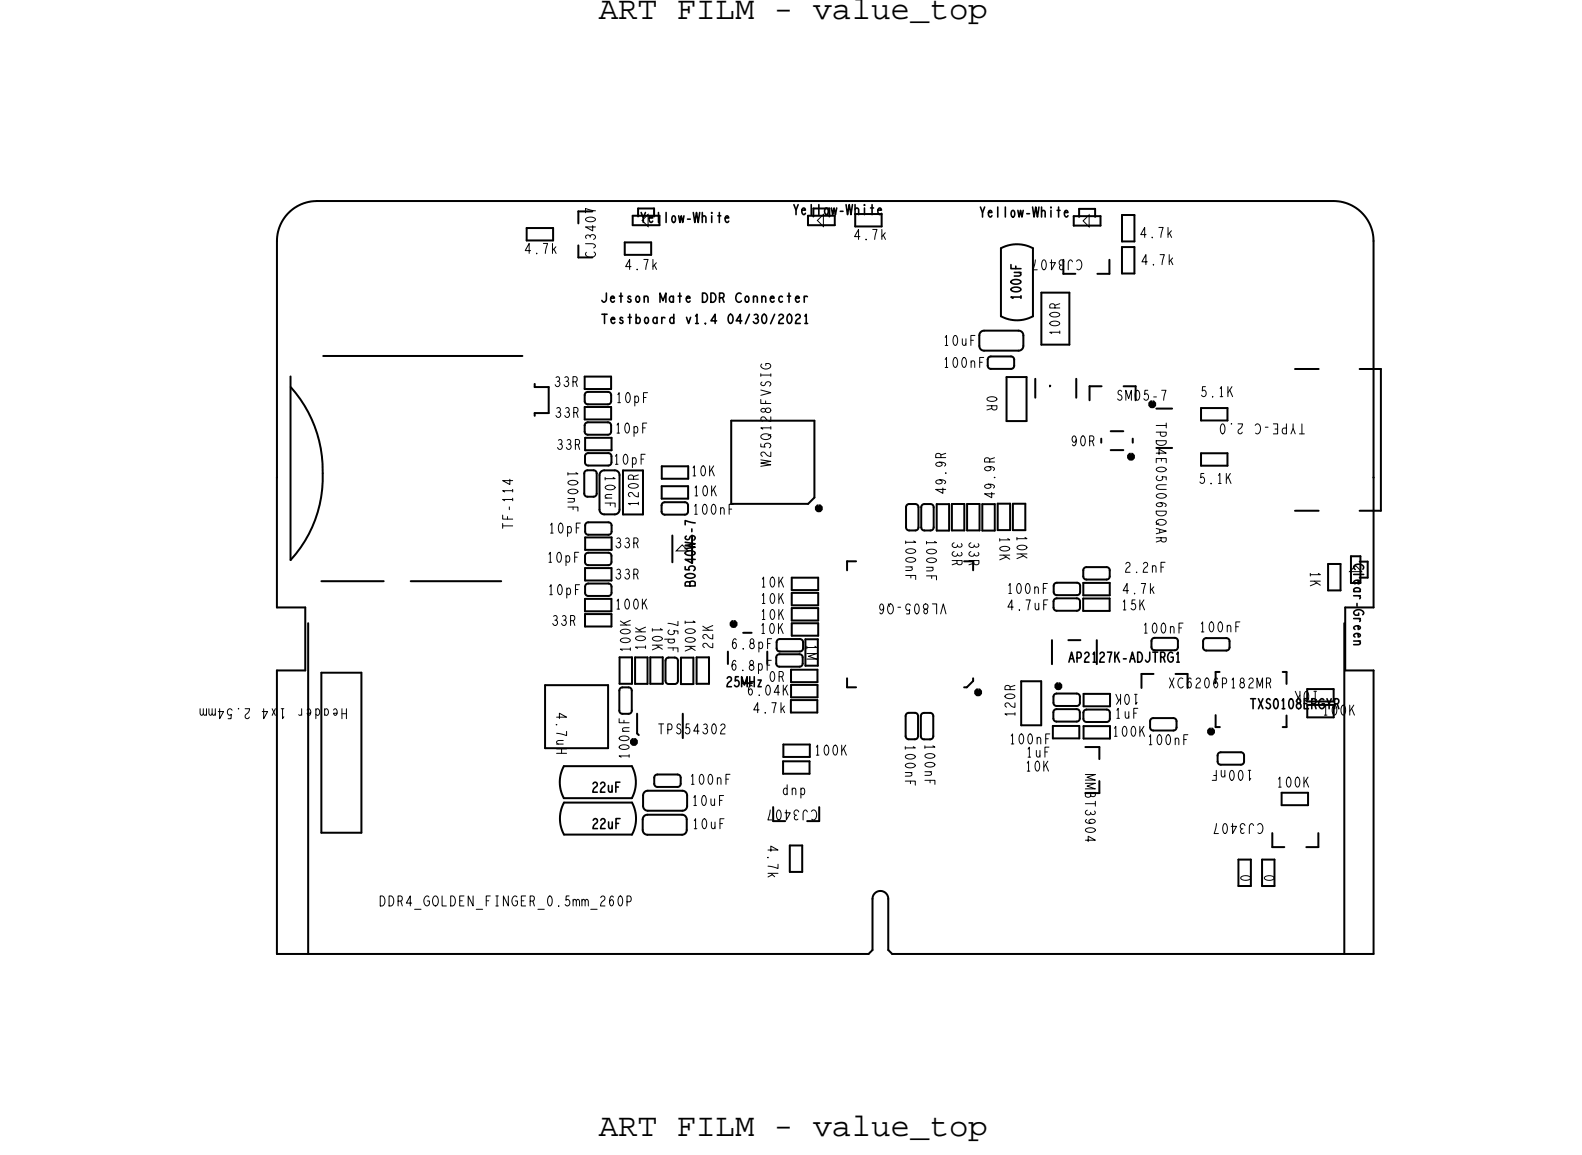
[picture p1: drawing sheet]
<svg xmlns="http://www.w3.org/2000/svg" width="100mm" height="73mm" viewBox="0 0 100 73" stroke-linecap="round" stroke-linejoin="round" font-family="sans-serif">
<defs><g id="words">
<g font-size="2.1">
<text x="38" y="1.2">ART FILM - value_top</text>
<text x="38" y="72.1">ART FILM - value_top</text>
</g>
<g font-size=".6">
<text x="33.3" y="16.1">4.7k</text>
<text x="39.7" y="17.1">4.7k</text>
<text x="40.6" y="14.1">Yellow-White</text>
<text x="50.3" y="13.6">Yellow-White</text>
<text x="54.2" y="15.2">4.7k</text>
<text x="62.2" y="13.8">Yellow-White</text>
<text x="72.4" y="15.1">4.7k</text>
<text x="72.4" y="16.8">4.7k</text>
<text x="38.1" y="19.2">Jetson</text>
<text x="38.2" y="20.5">Testboard</text>
<text x="41.9" y="19.2">Mate</text>
<text x="43.5" y="20.5">v1.4</text>
<text x="46.7" y="19.2">Connecter</text>
<text x="59.9" y="23.3">100nF</text>
<text x="59.9" y="21.9">10uF</text>
<text x="64.8" y="19.1" transform="rotate(-90 64.8 19.1)">100uF</text>
<text x="35.2" y="24.5">33R</text>
<text x="35.2" y="26.5">33R</text>
<text x="35.3" y="28.5">33R</text>
<text x="36" y="29.9" transform="rotate(90 36 29.9)">100nF</text>
<text x="38.9" y="29.5">10pF</text>
<text x="39" y="27.5">10pF</text>
<text x="39.1" y="25.6">10pF</text>
<text x="76.2" y="25.2">5.1K</text>
<text x="32.5" y="33.6" transform="rotate(-90 32.5 33.6)">TF-114</text>
<text x="34.7" y="35.7">10pF</text>
<text x="34.8" y="33.8">10pF</text>
<text x="38.4" y="30.2" transform="rotate(90 38.4 30.2)">10uF</text>
<text x="39" y="34.8">33R</text>
<text x="43.9" y="30.2">10K</text>
<text x="44" y="32.7">100nF</text>
<text x="44" y="31.5">10K</text>
<text x="57.5" y="34.2" transform="rotate(90 57.5 34.2)">100nF</text>
<text x="58.8" y="34.3" transform="rotate(90 58.8 34.3)">100nF</text>
<text x="60.4" y="34.4" transform="rotate(90 60.4 34.4)">33R</text>
<text x="61.5" y="34.4" transform="rotate(90 61.5 34.4)">33R</text>
<text x="63.4" y="34.1" transform="rotate(90 63.4 34.1)">10K</text>
<text x="64.5" y="34" transform="rotate(90 64.5 34)">10K</text>
<text x="76.1" y="30.7">5.1K</text>
<text x="85.9" y="35.8" transform="rotate(90 85.9 35.8)">Clear-Green</text>
<text x="34.8" y="37.8">10pF</text>
<text x="35" y="39.7">33R</text>
<text x="39" y="36.8">33R</text>
<text x="41" y="41.3" transform="rotate(-90 41 41.3)">10K</text>
<text x="41.4" y="39.8" transform="rotate(90 41.4 39.8)">10K</text>
<text x="42.4" y="39.4" transform="rotate(90 42.4 39.4)">75pF</text>
<text x="46.4" y="41.2">6.8pF</text>
<text x="48.2" y="40.2">10K</text>
<text x="48.3" y="37.3">10K</text>
<text x="48.3" y="38.3">10K</text>
<text x="48.3" y="39.3">10K</text>
<text x="63.9" y="37.7">100nF</text>
<text x="63.9" y="38.7">4.7uF</text>
<text x="71.2" y="38.7">15K</text>
<text x="71.2" y="37.7">4.7k</text>
<text x="71.4" y="36.3">2.2nF</text>
<text x="72.5" y="40.2">100nF</text>
<text x="76.1" y="40.1">100nF</text>
<text x="83.2" y="36.3" transform="rotate(90 83.2 36.3)">1K</text>
<text x="16" y="45" transform="rotate(-180 16 45)">2.54mm</text>
<text x="18.2" y="45" transform="rotate(-180 18.2 45)">1x4</text>
<text x="22" y="45" transform="rotate(-180 22 45)">Header</text>
<text x="35.3" y="45.2" transform="rotate(90 35.3 45.2)">4.7uH</text>
<text x="46.1" y="43.6">25MHz</text>
<text x="46.4" y="42.6">6.8pF</text>
<text x="47.8" y="45.3">4.7k</text>
<text x="57.5" y="47.3" transform="rotate(90 57.5 47.3)">100nF</text>
<text x="58.7" y="47.2" transform="rotate(90 58.7 47.2)">100nF</text>
<text x="64.1" y="47.2">100nF</text>
<text x="70.8" y="45.6">1uF</text>
<text x="72.3" y="44.1" transform="rotate(-180 72.3 44.1)">10K</text>
<text x="72.8" y="47.3">100nF</text>
<text x="83.7" y="43.9" transform="rotate(-180 83.7 43.9)">10K</text>
<text x="37.6" y="50.3">22uF</text>
<text x="37.6" y="52.6">22uF</text>
<text x="39.9" y="48.2" transform="rotate(-90 39.9 48.2)">100nF</text>
<text x="43.8" y="49.8">100nF</text>
<text x="43.9" y="51.1">10uF</text>
<text x="43.9" y="52.6">10uF</text>
<text x="48.7" y="53.7" transform="rotate(90 48.7 53.7)">4.7k</text>
<text x="49.6" y="50.5">dnp</text>
<text x="65.1" y="49">10K</text>
<text x="65.1" y="48.1">1uF</text>
<text x="79.5" y="48.9" transform="rotate(-180 79.5 48.9)">100nF</text>
</g>
</g></defs>
<!-- layer: Board Outline -->
<g fill="none" stroke="#000" stroke-width=".13">
<path d="M17.6 15.3v15zM20.1 12.8h64.5zM20.1 12.8a2.54 2.54 0 0 0-2.5 2.5M84.6 12.8a2.54 2.54 0 0 1 2.6 2.5M87.2 15.3v15zM17.6 30.3h.1M17.6 30.3v8.3zM17.6 38.6h1.8zM19.4 38.6v4zM85.4 38.6v4zM85.4 38.6h1.8zM87.2 30.3h.1"/>
<path d="M87.2 30.3v8.3zM17.6 42.6h1.8zM17.6 42.6v18zM55.4 57.1v3.2zM55.4 57.1l.1-.4 .4-.1 .3 .1 .2 .4M56.4 57.1v3.2zM85.4 42.6h1.8zM87.2 42.6v18zM17.6 60.6h37.5zM55.1 60.6l.3-.3zM56.4 60.3l.2 .3zM56.6 60.6h30.6z"/>
</g>
<!-- layer: Components -->
<g fill="none" stroke="#000" stroke-width=".13">
<path d="M33.4 15.3h1.7zM33.4 14.5v.8zM33.4 14.5h1.7zM35.1 14.5v.8zM36.7 15.6v.7zM36.7 16.3h.9zM36.7 13.4h.9zM36.7 13.4v.8zM39.6 15.4v.8zM39.6 15.4h1.7zM39.6 16.2h1.7zM40.2 14.3h1.7z"/>
<path d="M40.2 13.7v.6zM40.2 13.7h1.7zM40.5 13.2h1zM40.5 13.2v.5zM41.3 15.4v.8zM41.5 13.2v.5zM51.3 14.3h1.7zM51.3 13.7v.6zM51.3 13.7h1.7zM51.6 13.2h1zM53 13.7v.6zM54.3 14.4h1.7z"/>
<path d="M54.3 13.6v.8zM54.3 13.6h1.7zM56 13.6v.8zM63.5 15.8v4.3zM63.5 15.8l.5-.2 .6-.1 1 .3M65.6 15.8v4.3zM66.1 18.6v3.3zM66.1 18.6h1.8zM67.5 16.5v.9zM67.5 17.4h.7zM67.9 18.6v3.3zM68.1 14.3h1.7z"/>
<path d="M68.1 13.7v.6zM68.1 13.7h1.7zM68.5 13.3h1zM68.5 13.3v.5zM69.5 13.3v.5zM69.6 17.4h.8zM69.8 13.7v.6zM70.4 16.5v.9zM71.2 17.4h.8zM71.2 15.7v1.7zM71.2 15.7h.8zM71.2 13.7h.8z"/>
<path d="M71.2 15.3h.8zM71.2 13.7v1.6zM72 15.7v1.7zM72 13.7v1.6zM18.4 23.9v11.7zM18.5 24.6a7.9 7.9 0 0 1 2 5.4M19.6 39.6v21zM20.4 36.9h4zM20.5 30.1a7.8 7.8 0 0 1-2.1 5.4M20.5 22.6h12.7zM26.1 36.9h5.7zM33.9 24.6h.9z"/>
<path d="M33.9 24.4v.2zM33.9 26.2v.2zM33.9 26.2h.9zM34.8 24.6v1.6zM37.1 30.1v1.2zM37.1 31.3l.2 .2M37.1 23.9v.8zM37.1 23.9h1.7zM37.1 24.7h1.7zM37.1 27v.4zM37.1 27.4l.2 .2M37.1 25.8v.8z"/>
<path d="M37.1 25.8h1.7zM37.1 26.6h1.7zM37.1 25.1v.4zM37.1 25.5l.2 .2M37.1 38v.8zM37.1 38h1.7zM37.1 38.8h1.7zM37.1 29v.4zM37.1 29.4l.2 .2M37.1 39v.8zM37.1 39h1.7zM37.1 39.8h1.7z"/>
<path d="M37.1 35.3v.4zM37.1 35.7l.2 .2M37.1 36.1v.8zM37.1 36.1h1.7zM37.1 36.9h1.7zM37.1 37.2v.4zM37.1 37.6l.2 .2M37.1 27.8v.8zM37.1 27.8h1.7zM37.1 28.6h1.7zM37.1 34.1v.8zM37.1 34.1h1.7z"/>
<path d="M37.1 34.9h1.7zM37.1 33.4v.4zM37.1 33.8l.2 .2M37.3 31.5h.4zM37.3 29.9h.4zM37.3 29.9l-.2 .2M37.3 27.6h1.3zM37.3 26.8h1.3zM37.3 26.8l-.2 .2M37.3 25.7h1.3zM37.3 24.9h1.3zM37.3 24.9l-.2 .2"/>
<path d="M37.3 29.6h1.3zM37.3 28.8h1.3zM37.3 28.8l-.2 .2M37.3 35.9h1.3zM37.3 35.1h1.3zM37.3 35.1l-.2 .2M37.3 37.8h1.3zM37.3 37h1.3zM37.3 37l-.2 .2M37.3 34h1.3zM37.3 33.2h1.3zM37.3 33.2l-.2 .2"/>
<path d="M37.7 29.9l.2 .2M37.9 30.1v1.2zM37.9 31.3l-.2 .2M38 30.2v2.2zM38 32.4l.1 .2 .2 .1M38.3 32.7h.7zM38.3 29.9h.7zM38.3 29.9h-.2l-.1 .3M38.6 26.8l.2 .2M38.6 24.9l.2 .2M38.6 28.8l.2 .2M38.6 35.1l.2 .2"/>
<path d="M38.6 37l.2 .2M38.6 33.2l.2 .2M38.8 23.9v.8zM38.8 27v.4zM38.8 27.4l-.2 .2M38.8 25.8v.8zM38.8 25.1v.4zM38.8 25.5l-.2 .2M38.8 38v.8zM38.8 29.4l-.2 .2M38.8 39v.8zM38.8 35.3v.4z"/>
<path d="M38.8 35.7l-.2 .2M38.8 36.1v.8zM38.8 37.2v.4zM38.8 37.6l-.2 .2M38.8 27.8v.8zM38.8 34.1v.8zM38.8 33.4v.4zM38.8 33.8l-.2 .2M39 29.9l.2 .1 .1 .2M39.3 30.2v2.2zM39.3 32.4l-.1 .2-.2 .1M39.5 29.9h1.3z"/>
<path d="M39.5 32.7h1.3zM39.5 29.9v2.8zM40.8 29.9v2.8zM42 32.1v.4zM42 32.5l.2 .2M42 30.9v.8zM42 30.9h1.7zM42 31.7h1.7zM42 30.4h1.7zM42 29.6v.8zM42 29.6h1.7zM42.2 31.9h1.3z"/>
<path d="M42.2 32.7h1.3zM42.2 31.9l-.2 .2M42.7 34v1.7zM43.5 31.9l.2 .2M43.7 32.1v.4zM43.7 32.5l-.2 .2M43.7 30.9v.8zM43.7 29.6v.8zM43.9 34v1.7zM46.4 26.7h5.3zM46.4 32h4.9zM46.4 26.7v5.3z"/>
<path d="M50.2 36.7v.8zM50.2 36.7h1.7zM50.2 37.5h1.7zM50.2 37.6v.8zM50.2 37.6h1.7zM50.2 38.4h1.7zM50.2 38.6v.8zM50.2 38.6h1.7zM50.2 39.4h1.7zM50.2 39.6v.8zM50.2 39.6h1.7zM51.7 26.7v4.9z"/>
<path d="M51.7 31.6l-.4 .4zM51.9 36.7v.8zM51.9 37.6v.8zM51.9 38.6v.8zM51.9 39.6v.8zM53.8 35.6v.6zM53.8 35.6h.5zM57.5 32.2v1.3zM57.5 33.5l.2 .2M57.7 33.7h.4zM57.7 32h.4zM57.7 32l-.2 .2"/>
<path d="M58.1 32l.2 .2M58.3 32.2v1.3zM58.3 33.5l-.2 .2M58.5 32.2v1.3zM58.5 33.5l.2 .2M58.7 33.7h.4zM58.7 32h.4zM58.7 32l-.2 .2M59.1 32l.2 .2M59.3 32.2v1.3zM59.3 33.5l-.2 .2M59.4 32h.8z"/>
<path d="M59.4 33.7h.8zM59.4 32v1.7zM60.2 32v1.7zM60.4 33.7h.8zM60.4 32v1.7zM60.4 32h.8zM61.2 35.6h.6zM61.2 32v1.7zM61.4 33.7h.8zM61.4 32v1.7zM61.4 32h.8zM61.8 35.6v.6z"/>
<path d="M62.2 21.3v.7zM62.2 22v.2l.3 .1M62.2 32v1.7zM62.3 32h.8zM62.3 33.7h.8zM62.3 32v1.7zM62.5 21h2.1zM62.5 22.3h2.1zM62.5 21l-.3 .1v.2M62.7 23.2l.2 .2M62.9 22.6h1.3zM62.9 23.4h1.3z"/>
<path d="M62.9 22.6l-.2 .2M63.1 32v1.7zM63.3 33.7h.8zM63.3 32v1.7zM63.3 32h.8zM63.5 20.1a2.13 2.13 0 0 0 2.1 0M63.9 26.7h1.3zM63.9 23.9v2.8zM63.9 23.9h1.3zM64.1 32v1.7zM64.2 22.6l.2 .2M64.3 33.7h.8z"/>
<path d="M64.3 32v1.7zM64.3 32h.8zM64.4 22.8v.4zM64.4 23.2l-.2 .2M64.6 21l.3 .1v.2M64.9 21.3v.7zM64.9 22v.2l-.3 .1M65.1 32v1.7zM65.2 23.9v2.8zM65.7 24.1v1.2zM66.1 21.9h1.8zM66.9 38.2v.4z"/>
<path d="M66.9 38.6l.2 .2M66.9 37.2v.4zM66.9 37.6l.2 .2M67.1 38.8h1.2zM67.1 38h1.2zM67.1 38l-.2 .2M67.1 37.8h1.3zM67.1 37h1.3zM67.1 37l-.2 .2M68.3 24.1v1.2zM68.3 38l.2 .2M68.4 37l.2 .2"/>
<path d="M68.5 38.2v.4zM68.5 38.6l-.2 .2M68.6 37.2v.4zM68.6 37.6l-.2 .2M68.7 38.8h1.7zM68.7 38v.8zM68.7 38h1.7zM68.8 36.2v.4zM68.8 36.6l.2 .2M68.8 37.8h1.6zM68.8 37v.8zM68.8 37h1.6z"/>
<path d="M69 36.8h1.2zM69 36h1.2zM69 36l-.2 .2M69.1 24.5v.9zM69.2 24.5h.7zM69.9 27.9v.2zM70.2 36l.2 .2M70.4 38v.8zM70.4 36.2v.4zM70.4 36.6l-.2 .2M70.4 37v.8zM70.5 27.4h.8z"/>
<path d="M70.5 28.6h.8zM71.3 24.5h.8zM71.9 27.9v.2zM72.1 24.5v.9zM73.4 25.9h1zM73.4 28.4h1zM76.2 25.9v.8zM76.2 25.9h1.7zM76.2 26.7h1.7zM76.2 28.8v.8zM76.2 28.8h1.7zM76.2 29.6h1.7z"/>
<path d="M77.9 25.9v.8zM77.9 28.8v.8zM82.2 23.4h1.5zM82.2 32.4h1.5zM84.3 37.5h.8zM84.3 35.8v1.7zM84.3 35.8h.8zM85.1 35.8v1.7zM85.3 39.6v21zM85.7 35.3v1.7zM85.7 35.3h.6zM86.3 23.4h1.3z"/>
<path d="M86.3 32.4h1.3zM86.3 36.7h.5zM86.3 35.7h.5zM86.3 35.3v1.7zM86.8 35.7v1zM87.6 23.4v9zM20.4 42.7h2.5zM20.4 42.7v10.2zM20.4 52.9h2.5zM22.9 42.7v10.2zM34.6 47.5h4zM34.6 43.5v4z"/>
<path d="M34.6 43.5h4zM35.8 50.7h4.3zM35.8 48.6h4.3zM35.8 48.6a2.13 2.13 0 0 0 0 2.1M35.8 53h4.3zM35.8 51h4.3zM35.8 51a2.13 2.13 0 0 0 0 2M38.6 43.5v4zM39.3 43.8v1.3zM39.3 45.1l.2 .2M39.3 41.7h.8zM39.3 43.4h.8z"/>
<path d="M39.3 41.7v1.7zM39.5 43.6h.4zM39.5 45.3h.4zM39.5 43.6l-.2 .2M39.9 43.6l.2 .2M40.1 43.8v1.3zM40.1 45.1l-.2 .2M40.1 48.6l.2 .6 .1 .5-.3 1M40.1 41.7v1.7zM40.1 51l.2 .5 .1 .5-.3 1M40.3 43.4h.8zM40.3 41.7v1.7z"/>
<path d="M40.3 41.7h.8zM40.4 46.6l.1 .1zM40.4 45.3v1.3zM40.8 52v.7zM40.8 52.7l.1 .2 .2 .1M40.8 50.5v.7zM40.8 51.2l.1 .2 .2 .1M41.1 51.7h2.2zM41.1 53h2.2zM41.1 51.7l-.2 .1-.1 .2M41.1 41.7v1.7zM41.1 50.2h2.2z"/>
<path d="M41.1 51.5h2.2zM41.1 50.2l-.2 .1-.1 .2M41.3 43.4h.8zM41.3 41.7v1.7zM41.3 41.7h.8zM41.5 49.4v.4zM41.5 49.8l.2 .2M41.7 49.2h1.3zM41.7 50h1.3zM41.7 49.2l-.2 .2M42.1 41.7v1.7zM42.2 41.9v1.3z"/>
<path d="M42.2 43.2l.2 .2M42.4 43.4h.4zM42.4 41.7h.4zM42.4 41.7l-.2 .2M42.8 41.7l.2 .2M43 49.2l.2 .2M43 41.9v1.3zM43 43.2l-.2 .2M43.2 49.4v.4zM43.2 49.8l-.2 .2M43.2 43.4h.8zM43.2 41.8v1.6z"/>
<path d="M43.2 41.8h.8zM43.3 51.7l.2 .1 .1 .2M43.3 50.2l.2 .1 .1 .2M43.3 45.3v1.6zM43.6 52v.7zM43.6 52.7l-.1 .2-.2 .1M43.6 50.5v.7zM43.6 51.2l-.1 .2-.2 .1M44 41.8v1.6zM44.2 41.7h.8zM44.2 43.4h.8zM44.2 41.7v1.7z"/>
<path d="M45 41.7v1.7zM46.2 41.4v.8zM47.2 40.2h.5zM48.7 41.4v.8zM49.1 51.2v.9zM49.1 52.1h.7zM49.3 41.7v.4zM49.3 42.1l.2 .2M49.3 40.8v.4zM49.3 41.2l.2 .2M49.5 41.5h1.2zM49.5 42.3h1.2z"/>
<path d="M49.5 41.5l-.2 .2M49.5 40.6h1.3zM49.5 41.4h1.3zM49.5 40.6l-.2 .2M49.7 49.1h1.7zM49.7 48.3v.8zM49.7 48.3h1.7zM49.7 48.1h1.7zM49.7 47.3v.8zM49.7 47.3h1.7zM50.1 55.4h.8zM50.1 53.7v1.7z"/>
<path d="M50.1 53.7h.8zM50.2 44.4v.8zM50.2 44.4h1.7zM50.2 45.2h1.7zM50.2 43.3h1.7zM50.2 42.5v.8zM50.2 42.5h1.7zM50.2 43.5v.8zM50.2 43.5h1.7zM50.2 44.3h1.7zM50.2 40.4h1.7zM50.7 41.5l.2 .2"/>
<path d="M50.8 40.6l.2 .2M50.9 53.7v1.7zM50.9 41.7v.4zM50.9 42.1l-.2 .2M51 40.8v.4zM51 41.2l-.2 .2M51.1 42.3h.8zM51.1 40.6v1.7zM51.1 40.6h.8zM51.2 52.1h.8zM51.4 48.3v.8zM51.4 47.3v.8z"/>
<path d="M51.9 44.4v.8zM51.9 42.5v.8zM51.9 43.5v.8zM51.9 40.6v1.7zM52 51.2v.9zM53.8 43.6h.5zM53.8 43.1v.5zM57.5 45.5v1.2zM57.5 46.7l.2 .2M57.7 46.9h.4zM57.7 45.3h.4zM57.7 45.3l-.2 .2"/>
<path d="M58.1 45.3l.2 .2M58.3 45.5v1.2zM58.3 46.7l-.2 .2M58.4 45.5v1.2zM58.4 46.7l.2 .2M58.6 46.9h.4zM58.6 45.3h.4zM58.6 45.3l-.2 .2M59 45.3l.2 .2M59.2 45.5v1.2zM59.2 46.7l-.2 .2M61.2 43.6h.2z"/>
<path d="M61.4 43.6l.4-.4zM61.8 43.1v.1zM64.8 43.3h1.3zM64.8 46h1.3zM64.8 43.3v2.7zM66.1 43.3v2.7zM66.8 40.6v1.6zM66.8 46.9h1.7zM66.8 46.1v.8zM66.8 46.1h1.7zM66.9 45.2v.4zM66.9 45.6l.2 .2"/>
<path d="M66.9 44.2v.4zM66.9 44.6l.2 .2M67.1 45.8h1.2zM67.1 45h1.2zM67.1 45l-.2 .2M67.1 44.8h1.2zM67.1 44h1.2zM67.1 44l-.2 .2M67.8 40.6h.8zM68.3 45l.2 .2M68.3 44l.2 .2M68.5 46.1v.8z"/>
<path d="M68.5 45.2v.4zM68.5 45.6l-.2 .2M68.5 44.2v.4zM68.5 44.6l-.2 .2M68.8 45.2v.4zM68.8 45.6l.2 .2M68.8 46.9h1.6zM68.8 46.1v.8zM68.8 46.1h1.6zM68.8 44.1v.7zM68.8 44.1h1.6zM68.8 44.8h1.6z"/>
<path d="M68.9 47.4h.9zM68.9 50.4h.9zM69 45.8h1.2zM69 45h1.2zM69 45l-.2 .2M69.6 40.6v1.6zM69.8 47.4v.8zM69.8 49.6v.8zM70.2 45l.2 .2M70.4 45.2v.4zM70.4 45.6l-.2 .2M70.4 46.1v.8z"/>
<path d="M70.4 44.1v.7zM72.4 42.8v.9zM72.4 42.8h.8zM73 45.8v.4zM73 46.2l.2 .2M73.1 40.7v.4zM73.1 41.1l.2 .2M73.2 45.6h1.3zM73.2 46.4h1.3zM73.2 45.6l-.2 .2M73.3 40.5h1.3zM73.3 41.3h1.3z"/>
<path d="M73.3 40.5l-.2 .2M74.5 45.6l.2 .2M74.6 40.5l.2 .2M74.6 42.8h.8zM74.7 45.8v.4zM74.7 46.2l-.2 .2M74.8 40.7v.4zM74.8 41.1l-.2 .2M75.4 42.8v.9zM76.4 40.7v.4zM76.4 41.1l.2 .2M76.6 41.3h1.2z"/>
<path d="M76.6 40.5h1.2zM76.6 40.5l-.2 .2M77.2 42.7h.2zM77.2 42.7v.7zM77.2 45.4v.8zM77.2 46.2h.2zM77.3 48v.4zM77.3 48.4l.2 .2M77.5 47.8h1.3zM77.5 48.6h1.3zM77.5 47.8l-.2 .2M77.8 40.5l.2 .2"/>
<path d="M78 40.7v.4zM78 41.1l-.2 .2M78.6 56.3h.8zM78.6 54.6v1.7zM78.6 54.6h.8zM78.8 47.8l.2 .2M79 48v.4zM79 48.4l-.2 .2M79.4 54.6v1.7zM80.1 56.3h.8zM80.1 54.6v1.7zM80.1 54.6h.8z"/>
<path d="M80.7 52.9v.9zM80.7 53.8h.8zM80.9 54.6v1.7zM81.3 51.1h1.7zM81.3 50.3v.8zM81.3 50.3h1.7zM81.4 42.7h.3zM81.4 46.2h.3zM81.7 42.7v.7zM81.7 45.4v.8zM82.9 53.8h.8zM83 43.7v.8z"/>
<path d="M83 43.7h1.6zM83 44.5h1.6zM83 45.5h1.6zM83 44.8v.7zM83 44.8h1.6zM83 50.3v.8zM83.7 52.9v.9zM84.6 43.7v.8zM84.6 44.8v.7z"/>
</g>
<path d="M46.4 39.6l.2-.1 .1 .1v.1h-.1h-.2zM51.9 32.2l.1-.1 .1 .1v.1l-.1 .1-.1-.1zM71.7 28.9h.1h.1v.2h-.1h-.1zM73 25.6l.1-.1 .1 .1v.1l-.1 .1-.1-.1zM40.1 47h.1h.1v.2h-.1h-.1zM62 43.9l.1-.1 .1 .1v.1l-.1 .1-.1-.1zM67.1 43.5l.1-.1 .1 .1v.1l-.1 .1-.1-.1zM76.7 46.4l.2-.1 .1 .1v.1l-.1 .1-.2-.1z" fill="none" stroke="#000" stroke-width=".25"/>
<path d="M41.1 13.6v.8l-.3-.4zM52.3 13.6v.8l-.4-.4zM69.1 13.6v.8l-.4-.4zM42.9 35l.4-.4 .4 .4zM86 35.9l.4 .4h-.7z" fill="none" stroke="#000" stroke-width=".06"/>
<!-- layer: Text -->
<g fill="none" stroke="#000" stroke-width=".06">
<path d="M33.7 15.9h-.4l.3-.4v.6M34.5 15.5h.3l-.2 .6M35.1 15.5v.6M37.2 15.5h.5l.1 .1-.1 .1M37.2 13.9a.36 .36 0 0 1 .6 .1 .36 .36 0 0 1-.6-.1zM37.5 15a.16 .16 0 0 0-.3-.1 .14 .14 0 0 0 0 .2M37.5 15.1a.16 .16 0 0 1 .1-.2 .16 .16 0 0 1 .2 .1 .16 .16 0 0 1-.1 .2M37.6 14.3v.4l-.4-.3h.6M37.7 16a.22 .22 0 0 1 0 .3 .22 .22 0 0 1-.3 0l-.2-.1v-.2M37.8 13.4l-.6-.2v.3M40 16.9h-.3l.3-.4v.6M40.9 16.5h.2l-.1 .6"/>
<path d="M41.4 16.5v.6M54.6 15h-.4l.3-.4v.6M55.4 14.6h.3l-.2 .6M56 14.6v.6M65.7 16.5l-.1 .6h.2M66.2 16.5a.32 .32 0 0 1 .2 .3 .32 .32 0 0 1-.2 .3 .51 .51 0 0 1 0-.6zM66.6 19.9a.36 .36 0 0 1 .6 .1 .36 .36 0 0 1-.6-.1zM66.7 16.5v.6l.3-.4h-.4M67 19.6l-.1-.3h-.2l-.1 .3h.7M67.3 19.3l-.3 .1M67.3 16.8a.14 .14 0 0 0-.1 .2 .16 .16 0 0 0 .3 .1M67.5 16.6a.16 .16 0 0 0-.2-.1 .16 .16 0 0 0-.1 .2 .16 .16 0 0 0 .2 .1"/>
<path d="M68.1 16.6l-.2-.1-.1 .1v.5M68.3 16.6a.22 .22 0 0 1 .3 0 .22 .22 0 0 1 .1 .3l-.2 .2h-.2M72.7 14.9h-.3l.2-.5v.7M72.8 16.6h-.3l.2-.4v.6M73.6 14.4h.2l-.1 .7M73.6 16.2h.3l-.2 .6M74.1 14.4v.7M74.2 16.2v.6M31.9 32.7v.3h.6M31.9 33.2v.3M31.9 33.4h.6M32.4 30.4v.4l-.5-.3h.6"/>
<path d="M32.5 31.2h-.6h.1M32.5 31.7h-.6l.1 .1M34.8 35.2l.1-.1v.6M34.9 37.2l.1-.1v.7M34.9 33.3l.1-.1v.6M35.1 39.1a.16 .16 0 0 1 .3 .1 .14 .14 0 0 1-.1 .2M35.3 24a.14 .14 0 0 1 .2 0 .14 .14 0 0 1-.1 .2M35.3 25.9a.16 .16 0 0 1 .3 .1 .14 .14 0 0 1-.1 .2M35.4 35.1a.32 .32 0 0 1 .2 .3 .32 .32 0 0 1-.2 .3 .51 .51 0 0 1 0-.6zM35.4 28a.15 .15 0 0 1 .3 0 .14 .14 0 0 1-.1 .2M35.5 37.1a.32 .32 0 0 1 .2 .3 .32 .32 0 0 1-.2 .3 .51 .51 0 0 1 0-.6zM35.5 33.2a.32 .32 0 0 1 .2 .3 .32 .32 0 0 1-.2 .3 .51 .51 0 0 1 0-.6z"/>
<path d="M35.7 39.1a.14 .14 0 0 1 .2 .1 .14 .14 0 0 1-.1 .2M35.8 24a.15 .15 0 0 1 .3 0 .14 .14 0 0 1-.1 .2M35.9 25.9a.14 .14 0 0 1 .2 .1 .14 .14 0 0 1-.1 .2M36 28a.14 .14 0 0 1 .2 0 .14 .14 0 0 1-.1 .2M36 32.2h.7v.3M36.1 31.1a.36 .36 0 0 1 .6 .2 .36 .36 0 0 1-.6-.2zM36.1 30.6a.36 .36 0 0 1 .6 .1 .36 .36 0 0 1-.6-.1zM36.2 39.4l.3-.1-.1-.2h-.2v.6M36.4 24.2h.2v-.3h-.2v.6M36.4 26.2l.3-.1-.1-.2h-.2v.6M36.5 28.2l.3-.1-.1-.2h-.2v.6M36.6 30l.1 .1h-.7"/>
<path d="M36.7 35.1h-.2v.6M36.8 37.1h-.3v.7M36.8 33.2h-.2v.6M38.4 31.9h.6v.3M38.4 30.9a.36 .36 0 0 1 .6 .1 .36 .36 0 0 1-.6-.1zM38.9 30.3l.1 .1h-.6M39.1 29v-.2v.7M39.1 34.2a.15 .15 0 0 1 .3 0 .14 .14 0 0 1-.1 .2M39.1 36.2a.15 .15 0 0 1 .3 0 .14 .14 0 0 1-.1 .2M39.2 27v-.1v.6M39.2 38.2v-.2v.7M39.2 38.7h.1"/>
<path d="M39.2 25.1l.1-.2v.7M39.4 39.4l.4 .3M39.4 39.7h.6M39.6 28.9a.32 .32 0 0 1 .2 .3 .32 .32 0 0 1-.2 .3 .51 .51 0 0 1 0-.6zM39.7 34.2a.14 .14 0 0 1 .2 0 .14 .14 0 0 1-.1 .2M39.7 36.2a.14 .14 0 0 1 .2 0 .14 .14 0 0 1-.1 .2M39.7 26.9a.32 .32 0 0 1 .3 .3 .32 .32 0 0 1-.3 .3 .51 .51 0 0 1 0-.6zM39.7 38.1a.32 .32 0 0 1 .3 .3 .32 .32 0 0 1-.3 .3 .51 .51 0 0 1 0-.6zM39.8 25a.32 .32 0 0 1 .2 .2 .32 .32 0 0 1-.2 .3 .51 .51 0 0 1 0-.5zM39.9 30.8a.36 .36 0 0 1 .6 .1 .36 .36 0 0 1-.6-.1zM40 39.4l-.4 .2M40.2 30.4l-.1-.2h-.2v.2h.6"/>
<path d="M40.2 34.5l.3-.1-.1-.2h-.2v.6M40.2 36.5l.3-.1-.1-.2-.2-.1v.7M40.3 38.1a.32 .32 0 0 1 .2 .3 .32 .32 0 0 1-.2 .3 .51 .51 0 0 1 0-.6zM40.3 39.9l.4 .2M40.5 31.3v.2h-.2l-.2-.2a.14 .14 0 0 0-.2 0 .14 .14 0 0 0 .1 .2M40.5 32h-.6h.1M40.5 30.2l-.3 .1M40.5 31.9v.1M40.8 38v.7M40.9 38.2l.2 .5M40.9 28.8h-.2v.7M41 38l-.2 .4"/>
<path d="M41 26.9h-.2v.6M41.1 24.9h-.3v.7M41.9 39.9l.1 .1h-.6M42.5 40a.17 .17 0 0 0 0 .2 .17 .17 0 0 0 .2 .1 .17 .17 0 0 0 .1-.3l.2 .1v.1M43 39.5v.2l-.6-.1M43.5 39.4v.2M44 29.7l.1-.1v.6M44 39.4l.1 .1h-.6M44.1 32.1l.1-.1v.7M44.1 31l.1-.2v.7M44.6 29.6a.32 .32 0 0 1 .2 .3 .32 .32 0 0 1-.2 .3 .51 .51 0 0 1 0-.6zM44.6 39.8l.4 .2"/>
<path d="M44.7 32a.32 .32 0 0 1 .2 .3 .32 .32 0 0 1-.2 .3 .51 .51 0 0 1 0-.6zM44.7 30.9a.32 .32 0 0 1 .2 .3 .32 .32 0 0 1-.2 .3 .51 .51 0 0 1 0-.6zM45 29.6v.6M45.2 30.8v.7M45.2 32a.32 .32 0 0 1 .2 .3 .32 .32 0 0 1-.2 .3 .51 .51 0 0 1 0-.6zM45.2 39.7l-.4 .2M45.3 29.6l-.3 .4M45.4 30.8l-.2 .4M46.5 32h-.2v.7M48.3 24.8l.6 .1-.6 .2M48.3 25.4v.2h.6M48.3 28.2v.2h.3a.17 .17 0 0 1 0-.2 .17 .17 0 0 1 .2 0 .17 .17 0 0 1 0 .2"/>
<path d="M48.3 29.2l.6 .1-.6 .1 .6 .1-.6 .1M48.3 23.8h.6M48.3 23.7v.2M48.3 26a.16 .16 0 0 0 .2 .2 .16 .16 0 0 0 .1-.2 .17 .17 0 0 1 .3 0 .17 .17 0 0 1-.1 .2 .17 .17 0 0 1-.2-.2l-.2-.1zM48.3 27.6a.34 .34 0 0 1 .6 .2 .35 .35 0 0 1-.6-.1zM48.3 23.1a.28 .28 0 0 0 .2 .3 .28 .28 0 0 0 .4-.1v-.1l-.1-.1h-.2v.1M48.4 39.7v-.1v.6M48.4 24.3l-.1 .1 .2 .1a.2 .2 0 0 1 .2-.3 .2 .2 0 0 1 .2 .2l-.1 .1M48.4 36.8l.1-.2v.7M48.4 37.8l.1-.1v.6M48.4 38.8l.1-.1v.6M48.6 25.5v.1"/>
<path d="M48.9 26.5v.2h-.2l-.2-.2a.14 .14 0 0 0-.2 0 .14 .14 0 0 0 .1 .2M48.9 27.2h-.6h.1M48.9 28.7v.3l-.2-.1-.2-.2a.14 .14 0 0 0-.2 .1 .14 .14 0 0 0 .1 .2M48.9 23.7v.2M48.9 27.1v.1M48.9 27.6l-.1 .1M48.9 39.6a.32 .32 0 0 1 .2 .3 .32 .32 0 0 1-.2 .3 .51 .51 0 0 1 0-.6zM49 36.7a.32 .32 0 0 1 .2 .3 .32 .32 0 0 1-.2 .3 .51 .51 0 0 1 0-.6zM49 37.7a.32 .32 0 0 1 .2 .3 .32 .32 0 0 1-.2 .3 .51 .51 0 0 1 0-.6zM49 38.7a.32 .32 0 0 1 .2 .3 .32 .32 0 0 1-.2 .3 .51 .51 0 0 1 0-.6zM49.4 39.6v.6M49.4 36.6v.7"/>
<path d="M49.4 37.7v.6M49.4 38.7v.6M49.7 39.6l-.3 .4M49.7 36.6l-.3 .4M49.7 37.7l-.3 .4M49.7 38.7l-.3 .4M56.1 38.6l-.1 .1a.17 .17 0 0 1-.2-.2 .17 .17 0 0 1 .2-.1 .37 .37 0 0 1-.1 .6l-.1-.1M56.4 38.3l.1 .2M56.4 38.4a.29 .29 0 0 1 .3 .2 .29 .29 0 0 1-.1 .3 .29 .29 0 0 1-.3-.2 .29 .29 0 0 1 .1-.3zM57 38.6h.2M57.5 36.5h.6v.3M57.5 35.5a.36 .36 0 0 1 .6 .1 .36 .36 0 0 1-.6-.1z"/>
<path d="M57.5 34.9a.36 .36 0 0 1 .6 .1 .36 .36 0 0 1-.6-.1zM57.8 38.4a.17 .17 0 0 0-.3 0 .17 .17 0 0 0 0 .2 .17 .17 0 0 0 .2 .1v.3h-.2M58 34.3l.1 .1h-.6M58.1 38.4a.32 .32 0 0 1 .2 .3 .32 .32 0 0 1-.2 .3 .51 .51 0 0 1 0-.6zM58.6 38.4a.18 .18 0 0 1 .3 .1 .18 .18 0 0 1-.2 .2v.3a.16 .16 0 0 0 .2-.2 .16 .16 0 0 0-.2-.2zM58.8 36.6h.6v.2M58.8 35.5a.36 .36 0 0 1 .6 .1 .36 .36 0 0 1-.6-.1zM58.8 35a.36 .36 0 0 1 .6 .1 .36 .36 0 0 1-.6-.1zM59.2 38.3h.2v.7M59.3 34.4l.1 .1h-.6M59.6 29.3l.2 .1a.17 .17 0 0 1-.2 .2 .17 .17 0 0 1-.2-.2 .35 .35 0 0 1 .6 .1l-.1 .1M59.6 30.5h.2a.17 .17 0 0 1-.2 .2 .17 .17 0 0 1-.2-.2 .35 .35 0 0 1 .6 .2h-.1"/>
<path d="M59.7 39l.2-.7 .1 .7M59.7 29.1l-.1-.3h-.2v.3h.6M59.8 31v.3l-.4-.2h.6M60 22.8l.1-.1v.6M60 21.4l.1-.1v.6M60 30h.1M60 28.8l-.3 .1M60.4 35.6h.7l-.1 .2h-.2l-.1-.2M60.6 22.7a.32 .32 0 0 1 .2 .3 .32 .32 0 0 1-.2 .3 .51 .51 0 0 1 0-.6zM60.6 21.3a.32 .32 0 0 1 .2 .3 .32 .32 0 0 1-.2 .3 .51 .51 0 0 1 0-.6zM61 35.1a.14 .14 0 0 1 0 .2 .14 .14 0 0 1-.2-.1M61 34.5a.14 .14 0 0 1 0 .2 .14 .14 0 0 1-.2 0"/>
<path d="M61.1 22.7a.32 .32 0 0 1 .2 .3 .32 .32 0 0 1-.2 .3 .51 .51 0 0 1 0-.6zM61.5 35.6h.6v.2h-.2l-.1-.2M61.9 21.3h-.3v.6M62.1 35.1a.14 .14 0 0 1-.1 .2 .14 .14 0 0 1-.2-.1M62.1 34.5a.14 .14 0 0 1-.1 .2 .14 .14 0 0 1-.2 0M62.4 22.7h-.2v.6M62.6 25.8h.7l-.1 .2h-.2l-.1-.2M62.7 25.3a.36 .36 0 0 1 .6 .1 .36 .36 0 0 1-.6-.1zM62.7 29.6l.2 .1a.17 .17 0 0 1-.2 .2 .17 .17 0 0 1-.2-.2 .35 .35 0 0 1 .6 .1l-.1 .1M62.7 30.7l.2 .1a.17 .17 0 0 1-.2 .2 .17 .17 0 0 1-.2-.2 .35 .35 0 0 1 .6 .1l-.1 .1M62.8 29.3l-.1-.2h-.2v.2h.6M62.9 31.3v.3l-.4-.2h.6"/>
<path d="M62.9 25.9l-.3 .1M63.1 30.3h.1M63.1 29.1l-.3 .1M63.4 35.2h.7M63.5 34.8a.36 .36 0 0 1 .6 .1 .36 .36 0 0 1-.6-.1zM63.7 35.2l.4 .3M64 34.2l.1 .1h-.7M64 37.2l.1-.2v.7M64.3 38.5h-.3l.2-.4v.6M64.5 35.2h.7M64.6 34.7a.36 .36 0 0 1 .6 .1 .36 .36 0 0 1-.6-.1zM64.6 37.1a.32 .32 0 0 1 .2 .3 .32 .32 0 0 1-.2 .3 .51 .51 0 0 1 0-.6z"/>
<path d="M64.8 35.2l.4 .2M65 34.1l.2 .1h-.7M65.1 38.1h.3l-.2 .6M65.2 37.1a.32 .32 0 0 1 .2 .3 .32 .32 0 0 1-.2 .3 .51 .51 0 0 1 0-.6zM66.5 37h-.3v.7M66.5 38.1h-.3v.6M66.6 24.5h.1l-.1 .1M66.6 24.5h.1M66.6 24.5v.1M66.6 20.5a.36 .36 0 0 1 .6 .1 .36 .36 0 0 1-.6-.1zM67.3 21.1h-.7l.2 .1M67.3 21v.2"/>
<path d="M68.3 27.9l-.1 .2a.17 .17 0 0 1-.2-.2 .18 .18 0 0 1 .3-.2 .35 .35 0 0 1-.2 .6v-.1M68.7 27.7a.32 .32 0 0 1 .2 .3 .32 .32 0 0 1-.2 .3 .51 .51 0 0 1 0-.6zM69.2 28l.2-.1v-.2h-.2v.6M69.3 28l.1 .3M71.2 24.9l-.2-.1v.2a.2 .2 0 0 1 .2 .2 .2 .2 0 0 1-.2 .2l-.1-.1M71.3 38.2l.1-.1v.6M71.4 35.8a.16 .16 0 0 1 .3-.1 .15 .15 0 0 1 0 .3l-.2 .1-.1 .2h.3M71.5 25.4v-.6l.1 .5 .2-.5v.6M71.6 37.5h-.3l.2-.5v.7M72 38.1h-.1l-.1 .3a.17 .17 0 0 1 .3 0 .17 .17 0 0 1-.1 .2 .17 .17 0 0 1-.2 0M72.1 24.8a.32 .32 0 0 1 .2 .3 .32 .32 0 0 1-.2 .3 .51 .51 0 0 1 0-.6zM72.3 38.1v.6"/>
<path d="M72.4 37h.3l-.1 .7M72.6 35.8a.14 .14 0 0 1 .2-.1 .15 .15 0 0 1 0 .3l-.2 .1v.2h.2M72.6 38.1l-.3 .4M72.6 39.7l.1-.1v.6M72.8 24.8h-.1l-.1 .3a.17 .17 0 0 1 .3 0 .17 .17 0 0 1-.1 .2 .17 .17 0 0 1-.2 0M73 37v.7M73.2 25.2h.2M73.2 39.6a.32 .32 0 0 1 .2 .3 .32 .32 0 0 1-.2 .3 .51 .51 0 0 1 0-.6zM73.4 34.1h.6v.3h-.2l-.1-.3M73.4 33.5l.6 .2-.6 .2M73.4 32.5h.6a.32 .32 0 0 1-.3 .3 .32 .32 0 0 1-.3-.3zM73.4 29.4v-.3h.6v.3"/>
<path d="M73.4 28.8h.6l-.4-.3v.4M73.4 28h.6a.32 .32 0 0 1-.3 .3 .32 .32 0 0 1-.3-.3zM73.4 27.4h.6v.2l-.3 .1-.1-.3M73.4 27h.6M73.4 31.4a.36 .36 0 0 1 .6 .1 .36 .36 0 0 1-.6-.1zM73.4 29.8a.36 .36 0 0 1 .6 .1 .36 .36 0 0 1-.6-.1zM73.4 33.1a.34 .34 0 0 1 .6 .1 .35 .35 0 0 1-.6-.1zM73.5 30.2a.17 .17 0 0 0-.1 .3 .17 .17 0 0 0 .3 0 .17 .17 0 0 0 0-.2h.3v.2M73.6 33.2l-.2 .1M73.6 33.6v.2M73.6 31.9l.1 .1a.17 .17 0 0 1-.1 .2 .17 .17 0 0 1-.2-.2 .37 .37 0 0 1 .6 .1l-.1 .1M73.7 34.3l-.3 .1"/>
<path d="M73.7 29.1v.2M73.7 24.8h.3l-.2 .6M73.8 39.6a.32 .32 0 0 1 .2 .3 .32 .32 0 0 1-.2 .3 .51 .51 0 0 1 0-.6zM73.9 35.7h-.2v.6M74 30.8h-.4l-.2 .1 .2 .2h.4M74 26.9v.3M75.1 39.6h-.3v.6M76.2 39.6l.1-.1v.6M76.4 30.1h-.2v.2a.17 .17 0 0 1 .2 .1 .17 .17 0 0 1 0 .2 .17 .17 0 0 1-.2 0M76.5 24.5h-.2v.3a.17 .17 0 0 1 .2 .1 .17 .17 0 0 1 0 .2 .17 .17 0 0 1-.2 0M76.8 39.5a.32 .32 0 0 1 .2 .3 .32 .32 0 0 1-.2 .3 .51 .51 0 0 1 0-.6zM77.3 30.2l.1-.1v.6"/>
<path d="M77.4 39.5a.32 .32 0 0 1 .2 .3 .32 .32 0 0 1-.2 .3 .51 .51 0 0 1 0-.6zM77.4 24.7l.1-.2v.7M77.5 26.9a.32 .32 0 0 1 .2 .3 .32 .32 0 0 1-.2 .3 .51 .51 0 0 1 0-.6zM77.8 30.1v.6M77.9 24.5v.7M78.1 30.1l-.3 .4M78.2 26.9h.1M78.2 24.5l-.3 .4M78.6 26.9h.3l-.1 .2-.2 .2a.14 .14 0 0 0 0 .2 .14 .14 0 0 0 .2-.1M78.7 39.5h-.3v.6M79.7 27a.22 .22 0 0 1 .3 0 .22 .22 0 0 1 0 .3l-.1 .2h-.2M80.3 27.1h.2"/>
<path d="M80.8 26.9h.3v.6h-.3M80.9 27.2h.2M81.6 26.9v.6h-.1l-.1-.2 .2-.1M82.1 26.9l.1 .6M82.1 27.2l-.2 .3M82.5 27.5h.3M82.6 26.9v.6M83.2 36.9h.6M83.4 36.9l.4 .3M83.7 36.4l.1 .1h-.6M13.9 45v.6l.3-.4h-.3M14.7 45.1a.17 .17 0 0 0-.2 0 .17 .17 0 0 0 0 .2 .17 .17 0 0 0 .2 .1v.2h-.2"/>
<path d="M15.6 45h.2v.2l-.2 .2a.14 .14 0 0 0 0 .2 .14 .14 0 0 0 .2-.1M16.7 45v.6l.3-.4h-.4M17.9 45v.6l.1-.1M20 45v.6M21.7 45v.6M22 45v.6M24.1 56.9a.32 .32 0 0 1 .3 .3 .32 .32 0 0 1-.3 .3zM24.7 56.9a.32 .32 0 0 1 .3 .3 .32 .32 0 0 1-.3 .3zM25.3 57.2l.2-.1v-.2h-.2v.6M25.4 57.2l.1 .3M26.1 57.3h-.3l.2-.4v.6M26.3 57.7h.4"/>
<path d="M27.2 56.9a.28 .28 0 0 0-.3 .2 .28 .28 0 0 0 .1 .4h.1l.2-.1v-.2h-.2M27.5 56.9a.29 .29 0 0 1 .4 .2 .29 .29 0 0 1-.2 .4 .29 .29 0 0 1-.3-.2 .29 .29 0 0 1 .1-.4zM28.1 56.9v.6h.2M28.6 56.9a.32 .32 0 0 1 .3 .3 .32 .32 0 0 1-.3 .3zM29.2 57.2h.1M29.4 56.9h-.2v.6h.2M30 56.9v.6l-.3-.6v.6M30.2 57.7h.4M30.9 57.2h.1M31.1 56.9h-.2v.6M31.5 57.5h.1M31.5 56.9h.1"/>
<path d="M31.5 56.9v.6M32.3 56.9v.6l-.4-.6v.6M32.8 56.9a.28 .28 0 0 0-.3 .2 .28 .28 0 0 0 .1 .4h.1l.1-.1v-.2h-.1M33.1 57.2h.2M33.4 56.9h-.3v.6h.3M33.6 57.2l.3-.1v-.2h-.3v.6M33.8 57.2l.1 .3M34.1 57.7h.4M34.8 56.9a.32 .32 0 0 1 .2 .3 .32 .32 0 0 1-.2 .3 .51 .51 0 0 1 0-.6zM35.3 45.5h.7l-.5-.2v.3M35.3 47.8h.7M35.3 47.5h.7"/>
<path d="M35.5 57.5h.1M36 46.4v.3l-.7-.1M36.1 56.9h-.2v.3a.17 .17 0 0 1 .2 0 .17 .17 0 0 1 0 .2 .17 .17 0 0 1-.2 0M36.4 57.2l.1-.1 .1 .1v.3M36.4 57.1v.4M36.6 57.2l.1-.1 .1 .1v.3M36.9 57.2l.1-.1 .1 .1v.3M36.9 57.1v.4M37.1 57.2l.1-.1 .1 .1v.3M37.5 57.7h.4M38.1 57a.14 .14 0 0 1 .2-.1 .14 .14 0 0 1 .1 .2l-.2 .2-.1 .2h.3M38.9 57v-.1a.32 .32 0 0 0-.2 .3 .32 .32 0 0 0 .2 .3 .17 .17 0 0 0 0-.2 .17 .17 0 0 0-.2-.1v.1"/>
<path d="M39.3 45.6v.3h.6M39.3 46.8a.36 .36 0 0 1 .6 .1 .36 .36 0 0 1-.6-.1zM39.3 47.4a.36 .36 0 0 1 .6 .1 .36 .36 0 0 1-.6-.1zM39.3 56.9a.32 .32 0 0 1 .2 .3 .32 .32 0 0 1-.2 .3 .51 .51 0 0 1 0-.6zM39.4 40a.36 .36 0 0 1 .6 .1 .36 .36 0 0 1-.6-.1zM39.4 40.6a.36 .36 0 0 1 .6 .1 .36 .36 0 0 1-.6-.1zM39.8 57.3l.3-.1-.1-.3h-.2v.6M39.9 48h-.6l.1 .1M40 41.2h-.6l.1 .1M40 41.1v.2M40.3 40.1h.7M40.4 40.5a.36 .36 0 0 1 .5 .1 .36 .36 0 0 1-.5-.1z"/>
<path d="M41 41.1h-.7l.2 .1M41.4 41h.6M41.4 40.5a.36 .36 0 0 1 .6 .1 .36 .36 0 0 1-.6-.1zM41.6 41l.4 .2M41.8 46h.3M42 46v.6M42.4 46.3l.2-.1-.1-.2h-.1v.6M42.4 41.1h.6v.3M43.2 46h-.2v.2a.2 .2 0 0 1 .2 .2 .2 .2 0 0 1-.1 .2l-.2-.1M43.5 41h.6M43.5 40.6a.36 .36 0 0 1 .6 .1 .36 .36 0 0 1-.6-.1zM43.5 40a.36 .36 0 0 1 .6 .1 .36 .36 0 0 1-.6-.1z"/>
<path d="M43.7 41l.4 .3M43.7 46h-.1l-.1 .2a.17 .17 0 0 1 .3 .1 .17 .17 0 0 1-.1 .2 .17 .17 0 0 1-.2 0M43.9 49.3l.1-.1v.6M43.9 41.2l-.4 .1M44 50.6l.1-.1v.6M44.1 52.1v-.1v.6M44.4 46.4h-.4l.3-.4v.6M44.5 49.2a.32 .32 0 0 1 .2 .3 .32 .32 0 0 1-.2 .3 .51 .51 0 0 1 0-.6zM44.6 40h.6M44.6 50.5a.32 .32 0 0 1 .2 .3 .32 .32 0 0 1-.2 .3 .51 .51 0 0 1 0-.6zM44.6 52a.32 .32 0 0 1 .3 .3 .32 .32 0 0 1-.3 .3 .51 .51 0 0 1 0-.6zM44.7 46a.14 .14 0 0 1 .2 0 .16 .16 0 0 1-.1 .3"/>
<path d="M44.7 46.3a.16 .16 0 0 1 .2 .1 .16 .16 0 0 1-.1 .2 .16 .16 0 0 1-.2-.1M45 49.2a.32 .32 0 0 1 .2 .3 .32 .32 0 0 1-.2 .3 .51 .51 0 0 1 0-.6zM45.2 40.3v.3l-.2-.1-.1-.2a.15 .15 0 0 0-.3 0 .16 .16 0 0 0 .1 .3M45.2 40.8v.3h-.2l-.1-.2a.15 .15 0 0 0-.3 0 .14 .14 0 0 0 .1 .2M45.3 46a.32 .32 0 0 1 .2 .3 .32 .32 0 0 1-.2 .3 .51 .51 0 0 1 0-.6zM45.7 46.1a.16 .16 0 0 1 .3-.1 .14 .14 0 0 1 0 .2l-.2 .2-.1 .2h.3M45.9 50.5h-.2v.6M46 52h-.3v.6M46.3 49.2h-.2v.6M46.7 42v-.1a.32 .32 0 0 0-.3 .3 .32 .32 0 0 0 .2 .3 .17 .17 0 0 0 .1-.2 .17 .17 0 0 0-.2-.1v.1M46.7 40.6a.32 .32 0 0 0-.2 .3 .32 .32 0 0 0 .2 .3 .17 .17 0 0 0 0-.3 .17 .17 0 0 0-.2-.1v.1M47.6 41.9v.2a.24 .24 0 0 1 .2 .4 .18 .18 0 0 1-.3-.1 .18 .18 0 0 1 .3-.2v-.2z"/>
<path d="M47.7 40.6l-.1 .2a.24 .24 0 0 1 .2 .3 .18 .18 0 0 1-.2-.1 .18 .18 0 0 1 .2-.2v-.2zM47.7 43.6v-.1a.32 .32 0 0 0-.2 .3 .32 .32 0 0 0 .2 .3 .17 .17 0 0 0 .1-.2 .17 .17 0 0 0-.3-.1v.1M48.2 44.2h.1M48.2 45.1h-.4l.3-.5v.7M48.7 43.5a.32 .32 0 0 1 .2 .3 .32 .32 0 0 1-.2 .3 .51 .51 0 0 1 0-.6zM48.7 54h.7l-.5-.3v.4M48.7 55.4h.7M48.9 51.4l-.2 .7h.3M48.9 41.9h-.2v.7M49 42.7a.32 .32 0 0 1 .2 .3 .32 .32 0 0 1-.2 .2 .51 .51 0 0 1 0-.5zM49 40.6h-.3v.6M49 44.6h.3l-.2 .7"/>
<path d="M49.4 51.4a.32 .32 0 0 1 .2 .3 .32 .32 0 0 1-.2 .3 .51 .51 0 0 1 0-.6zM49.4 54.9v.2l-.7-.1M49.4 43l.3-.1v-.2l-.3-.1v.7M49.5 44h-.4l.3-.5v.6M49.6 44.6v.7M49.6 43l.1 .3M49.7 43.5v.6M49.8 43.7l.2 .4M49.9 51.4v.7l.3-.5h-.4M50 49.8v.7M50 43.5l-.3 .4M50.5 51.8a.14 .14 0 0 0-.1 .2 .14 .14 0 0 0 .2 0"/>
<path d="M50.7 51.5a.16 .16 0 0 0-.2-.1 .16 .16 0 0 0-.1 .2 .16 .16 0 0 0 .2 .2M51.2 41.5h.6l-.5 .2 .5 .1h-.6M51.2 41v.2M51.2 51.5l-.1-.1-.1 .1v.6M51.5 51.5a.22 .22 0 0 1 .3 0 .22 .22 0 0 1 0 .3l-.1 .2h-.2M51.7 41l.1 .1h-.6M51.8 47.4l.1-.1v.6M51.8 47.9h.2M52.4 47.3a.32 .32 0 0 1 .2 .3 .32 .32 0 0 1-.2 .3 .51 .51 0 0 1 0-.6zM53 47.3a.32 .32 0 0 1 .2 .3 .32 .32 0 0 1-.2 .3 .51 .51 0 0 1 0-.6zM53.4 47.3v.6M53.5 47.5l.2 .4"/>
<path d="M53.7 47.3l-.3 .4M57.5 49.6h.6v.2M57.5 48.5a.36 .36 0 0 1 .6 .2 .36 .36 0 0 1-.6-.2zM57.5 48a.36 .36 0 0 1 .6 .1 .36 .36 0 0 1-.6-.1zM58 47.4l.1 .1h-.6M58.7 49.5h.6v.3M58.7 48.5a.36 .36 0 0 1 .6 .1 .36 .36 0 0 1-.6-.1zM58.7 47.9a.36 .36 0 0 1 .6 .1 .36 .36 0 0 1-.6-.1zM59.2 47.4h.1h-.6M63.8 44.2a.36 .36 0 0 1 .6 .1 .36 .36 0 0 1-.6-.1zM64.1 43.8l-.1-.3-.2 .1v.2h.6M64.2 46.7l.1-.1v.6"/>
<path d="M64.4 44.6v.3h-.2l-.2-.2a.14 .14 0 0 0-.2 0 .14 .14 0 0 0 .1 .2M64.4 45.3h-.6l.1 .1M64.4 43.5l-.3 .1M64.4 45.2v.2M64.8 46.6a.32 .32 0 0 1 .2 .3 .32 .32 0 0 1-.2 .3 .51 .51 0 0 1 0-.6zM65.2 48.5l.1-.2v.7M65.2 47.6l.1-.2v.7M65.3 46.6a.32 .32 0 0 1 .2 .3 .32 .32 0 0 1-.2 .3 .51 .51 0 0 1 0-.6zM65.8 48.3a.32 .32 0 0 1 .2 .3 .32 .32 0 0 1-.2 .3 .51 .51 0 0 1 0-.6zM66.2 48.3v.7M66.5 48.3l-.3 .4M66.6 47.4h-.3v.7"/>
<path d="M66.6 46.6h-.2v.6M68.9 53.3h.6l-.4-.2v.3M68.9 49.7h.6l-.5 .2 .5 .2h-.6M68.9 49.2h.6l-.5 .1 .5 .2h-.6M68.9 51h.6M68.9 52.6a.36 .36 0 0 1 .6 .2 .36 .36 0 0 1-.6-.2zM69 52l-.1 .1a.32 .32 0 0 0 .3 .2 .32 .32 0 0 0 .3-.2 .18 .18 0 0 0-.2-.1 .18 .18 0 0 0-.1 .2l.1 .1M69 51.4a.16 .16 0 0 0-.1 .2 .16 .16 0 0 0 .2 .1 .16 .16 0 0 0 .1-.1M69.2 50.3v.3h-.1l-.2-.1v-.2h.6v.2h-.3M69.5 51.5a.14 .14 0 0 1-.1 .2 .14 .14 0 0 1-.2-.1M69.5 50.9v.3M70.7 46.2l.1-.1v.6"/>
<path d="M70.7 46.7h.2M70.9 45.1l.1-.1v.6M71.1 44.3l-.2 .4M71.1 44.1v.6M71.3 46.1a.32 .32 0 0 1 .2 .3 .32 .32 0 0 1-.2 .3 .51 .51 0 0 1 0-.6zM71.5 44.1a.32 .32 0 0 1 .2 .3 .32 .32 0 0 1-.2 .3 .51 .51 0 0 1 0-.6zM71.9 46.1a.32 .32 0 0 1 .2 .3 .32 .32 0 0 1-.2 .3 .51 .51 0 0 1 0-.6zM72.1 44.1v.6l.1-.1M72.2 45h-.2v.6M72.3 46.1v.6M72.5 46.3l.1 .4M72.6 46.1l-.3 .4"/>
<path d="M72.9 46.8l.1-.2v.7M73.5 46.7a.32 .32 0 0 1 .2 .3 .32 .32 0 0 1-.2 .3 .51 .51 0 0 1 0-.6zM74.1 46.7a.32 .32 0 0 1 .2 .3 .32 .32 0 0 1-.2 .3 .51 .51 0 0 1 0-.6zM74.2 43l.3 .7M74.5 43l-.3 .7M75.1 43.1a.3 .3 0 0 0-.4 .2 .3 .3 0 0 0 .2 .4l.2-.1M75.4 46.6h-.3v.7M75.6 43.1a.32 .32 0 0 0-.3 .3 .32 .32 0 0 0 .2 .3 .17 .17 0 0 0 .1-.3 .17 .17 0 0 0-.2-.1v.1M75.9 43.1a.14 .14 0 0 1 .2 0 .14 .14 0 0 1 0 .2l-.1 .2-.1 .2h.3M76.5 43.1a.32 .32 0 0 1 .2 .3 .32 .32 0 0 1-.2 .3 .51 .51 0 0 1 0-.6zM77.2 48.9v.6h-.3M77.2 52.3l-.1 .6h.2"/>
<path d="M77.3 43.1h-.1a.32 .32 0 0 0-.2 .3 .32 .32 0 0 0 .2 .3 .17 .17 0 0 0 .1-.3 .17 .17 0 0 0-.2-.1l-.1 .1M77.6 43.4l.2-.1-.1-.3h-.1v.7M77.7 52.3a.32 .32 0 0 1 .2 .3 .32 .32 0 0 1-.2 .3 .51 .51 0 0 1 0-.6zM78.1 48.9a.32 .32 0 0 1 .2 .3 .32 .32 0 0 1-.2 .3 .51 .51 0 0 1 0-.6zM78.2 43.2l.1-.2v.7M78.2 43.7h.2M78.2 52.3v.6l.3-.4h-.4M78.7 48.9a.32 .32 0 0 1 .2 .3 .32 .32 0 0 1-.2 .3 .51 .51 0 0 1 0-.6zM78.8 55.7a.36 .36 0 0 1 .6 .1 .36 .36 0 0 1-.6-.1zM78.8 43.1l-.1 .2a.24 .24 0 0 1 .2 .3 .18 .18 0 0 1-.2-.1 .18 .18 0 0 1 .2-.2v-.2zM78.8 52.6a.14 .14 0 0 0-.1 .2 .16 .16 0 0 0 .3 .1M79 52.4a.16 .16 0 0 0-.2-.1 .16 .16 0 0 0-.1 .2 .16 .16 0 0 0 .2 .1"/>
<path d="M79.3 43.1a.14 .14 0 0 1 .2 0 .14 .14 0 0 1 0 .2l-.2 .2v.2h.2M79.3 48.9v.6l.1-.1M79.6 52.4l-.2-.1-.1 .1v.5M79.8 43.7v-.7l.2 .6 .1-.6v.7M79.8 52.4a.22 .22 0 0 1 .3 0 .22 .22 0 0 1 0 .3l-.1 .2h-.2M80.3 55.7a.36 .36 0 0 1 .6 .1 .36 .36 0 0 1-.6-.1zM80.4 43.4l.2-.1v-.2l-.2-.1v.7M80.5 43.4l.1 .3M81.1 49.5l.1-.2v.7M81.1 50h.2M81.7 49.4a.32 .32 0 0 1 .2 .3 .32 .32 0 0 1-.2 .3 .51 .51 0 0 1 0-.6zM82.3 49.4a.32 .32 0 0 1 .2 .3 .32 .32 0 0 1-.2 .3 .51 .51 0 0 1 0-.6z"/>
<path d="M82.5 44.1l-.3 .4M82.5 43.9v.6M82.8 49.3v.7M82.9 43.9a.32 .32 0 0 1 .2 .3 .32 .32 0 0 1-.2 .3 .51 .51 0 0 1 0-.6zM82.9 49.6l.2 .4M83 49.3l-.2 .4M83.5 43.9v.6l.1-.1M84.1 44.9v-.1v.6M84.1 45.4h.1M84.6 44.8a.32 .32 0 0 1 .2 .3 .32 .32 0 0 1-.2 .3 .51 .51 0 0 1 0-.6zM85.2 44.8a.32 .32 0 0 1 .2 .3 .32 .32 0 0 1-.2 .3 .51 .51 0 0 1 0-.6zM85.7 44.8v.6"/>
<path d="M85.8 45l.2 .4M85.9 44.8l-.2 .4"/>
</g>
<g fill="none" stroke="#000" stroke-width=".1">
<path d="M38.2 20h.3M38.4 20v.5M38.5 18.6v.5l-.2 .1-.1-.1M39.4 18.6v.6M40 20v.5M40.4 20v.5M41.9 19.2v-.6l.2 .5 .2-.5v.6M42.8 20v.5M43.1 18.6v.6M44.6 18.6a.29 .29 0 0 1 .3 .3 .29 .29 0 0 1-.3 .3zM45.1 18.6a.29 .29 0 0 1 .3 .3 .29 .29 0 0 1-.3 .3zM45.7 18.9l.2-.1v-.2h-.2v.6"/>
<path d="M45.8 18.9l.2 .3M46.3 20a.28 .28 0 0 1 .2 .2 .28 .28 0 0 1-.2 .3 .42 .42 0 0 1 0-.5zM47 18.7a.26 .26 0 0 0-.3 .2 .26 .26 0 0 0 .3 .2h.1M47.6 20l-.3 .6M48.4 20a.28 .28 0 0 1 .3 .2 .28 .28 0 0 1-.3 .3 .42 .42 0 0 1 0-.5zM49.2 20l-.3 .6M50 20a.28 .28 0 0 1 .3 .2 .28 .28 0 0 1-.3 .3 .42 .42 0 0 1 0-.5zM50.1 18.6v.6M64.2 16.8v.3h.6M64.2 17.8a.36 .36 0 0 1 .6 .1 .36 .36 0 0 1-.6-.1zM64.2 18.3a.36 .36 0 0 1 .6 .1 .36 .36 0 0 1-.6-.1zM64.8 18.9h-.6h.1"/>
<path d="M43.5 34.4l.6 .1-.6 .1 .6 .1-.6 .1M43.5 36v.2h.3a.17 .17 0 0 1 0-.2 .17 .17 0 0 1 .2 0 .17 .17 0 0 1 0 .2M43.5 35.1a.36 .36 0 0 1 .6 .1 .36 .36 0 0 1-.6-.1zM43.5 36.5a.36 .36 0 0 1 .6 .1 .36 .36 0 0 1-.6-.1zM43.6 34l-.1 .2h.2a.2 .2 0 0 1 .2-.2 .2 .2 0 0 1 .2 .2l-.1 .1M43.8 37h-.3v.2h.6v-.2l-.2-.1h-.1v.3M43.9 33.6v.2M43.9 35.4v.4l-.4-.3h.6M44.1 33.2l-.6-.2v.3M44.1 20.1l.1-.1v.5M45.5 20.4h-.4l.3-.4v.5M47.1 20.4h-.4l.3-.4v.5"/>
<path d="M47.9 20a.14 .14 0 0 1 .2 0 .14 .14 0 0 1-.1 .2M48 20.2a.16 .16 0 0 1 .1 .2 .16 .16 0 0 1-.1 .1 .16 .16 0 0 1-.2-.1M49.4 20a.15 .15 0 0 1 .2 0 .15 .15 0 0 1 .1 .2l-.2 .2-.1 .1h.3M50.5 20a.15 .15 0 0 1 .2 0 .15 .15 0 0 1 0 .2l-.2 .2v.1h.3M51.1 20.1l.1-.1v.5M51.1 20.5h.2M85.9 36.5h.6M86.2 38.9v.2h-.2a.23 .23 0 0 1 0-.4 .23 .23 0 0 1 .3 0l.2 .2v.1M86.5 36.1a.3 .3 0 0 0-.2-.3 .3 .3 0 0 0-.4 .2l.1 .2M37.6 49.8a.16 .16 0 0 1 .3-.1 .14 .14 0 0 1 0 .2l-.2 .2-.1 .2h.3M37.6 52.1a.16 .16 0 0 1 .3-.1 .14 .14 0 0 1 0 .2l-.2 .2-.1 .2h.3M38.1 49.8a.14 .14 0 0 1 .2-.1 .14 .14 0 0 1 .1 .2l-.2 .2-.1 .2h.3"/>
<path d="M38.1 52.1a.14 .14 0 0 1 .2-.1 .14 .14 0 0 1 .1 .2l-.2 .2-.1 .2h.3M39.3 49.7h-.2v.6M39.4 52h-.3v.6M46.2 43.1a.14 .14 0 0 1 .2-.1 .14 .14 0 0 1 0 .2l-.2 .2-.1 .2h.3M46.9 43h-.2v.2a.17 .17 0 0 1 .2 .1 .17 .17 0 0 1-.1 .2 .17 .17 0 0 1-.2 0M47.1 43.6v-.6l.1 .5 .2-.5v.6M47.6 43v.6M47.9 43v.6M67.8 42l.2-.6 .2 .6M67.9 41.8h.2M68.4 41.8l.2-.1-.1-.3h-.1v.6M68.8 41.5a.16 .16 0 0 1 .3-.1 .15 .15 0 0 1 0 .3l-.2 .1-.1 .2h.3"/>
<path d="M69.4 41.5l.1-.1v.6M69.4 42h.1M69.8 41.5a.14 .14 0 0 1 .2-.1 .15 .15 0 0 1 0 .3l-.1 .1-.1 .2h.3M70.3 41.4h.3l-.2 .6M70.8 41.4v.6M70.9 41.6l.2 .4M71 41.4l-.2 .4M71.3 41.8h.2M71.7 42l.2-.6 .1 .6M71.8 41.8h.2M72.2 41.4a.32 .32 0 0 1 .3 .3 .32 .32 0 0 1-.3 .3zM73 41.4v.5l-.2 .1-.1-.1"/>
<path d="M73.2 41.4h.3M73.3 41.4v.6M73.7 41.7l.2-.1v-.2h-.2v.6M73.8 41.7l.1 .3M74.4 41.5a.28 .28 0 0 0-.3 .1 .28 .28 0 0 0 .1 .4h.1l.2-.1v-.2h-.2M74.7 41.5l.1-.1v.6M74.7 42h.1M79.4 44.4h.3M79.5 44.4v.6M79.9 44.4l.3 .6M80.2 44.4l-.3 .6M80.6 44.4h-.2v.2a.2 .2 0 0 1 .2 .2 .2 .2 0 0 1-.1 .2l-.1-.1"/>
<path d="M80.9 44.4a.32 .32 0 0 1 .2 .3 .32 .32 0 0 1-.2 .3 .51 .51 0 0 1 0-.6zM81.4 44.5l.1-.1v.6M81.4 45h.1M81.9 44.4a.32 .32 0 0 1 .2 .3 .32 .32 0 0 1-.2 .3 .51 .51 0 0 1 0-.6zM82.4 44.4l-.1 .2a.24 .24 0 0 1 .2 .4 .18 .18 0 0 1-.2-.2 .18 .18 0 0 1 .2-.2v-.2zM82.8 44.7h.1M83 44.4h-.2v.6h.2M83.3 44.7l.2-.1v-.2h-.2v.6M83.4 44.7l.1 .3M84 44.4a.28 .28 0 0 0-.3 .2 .28 .28 0 0 0 .1 .3l.1 .1 .1-.1v-.2h-.1M84.2 44.4l.2 .6M84.5 44.4l-.1 .3"/>
<path d="M84.7 44.7l.3-.1-.1-.2h-.2v.6M84.9 44.7l.1 .3"/>
</g>
<use href="#words"/>
</svg>
